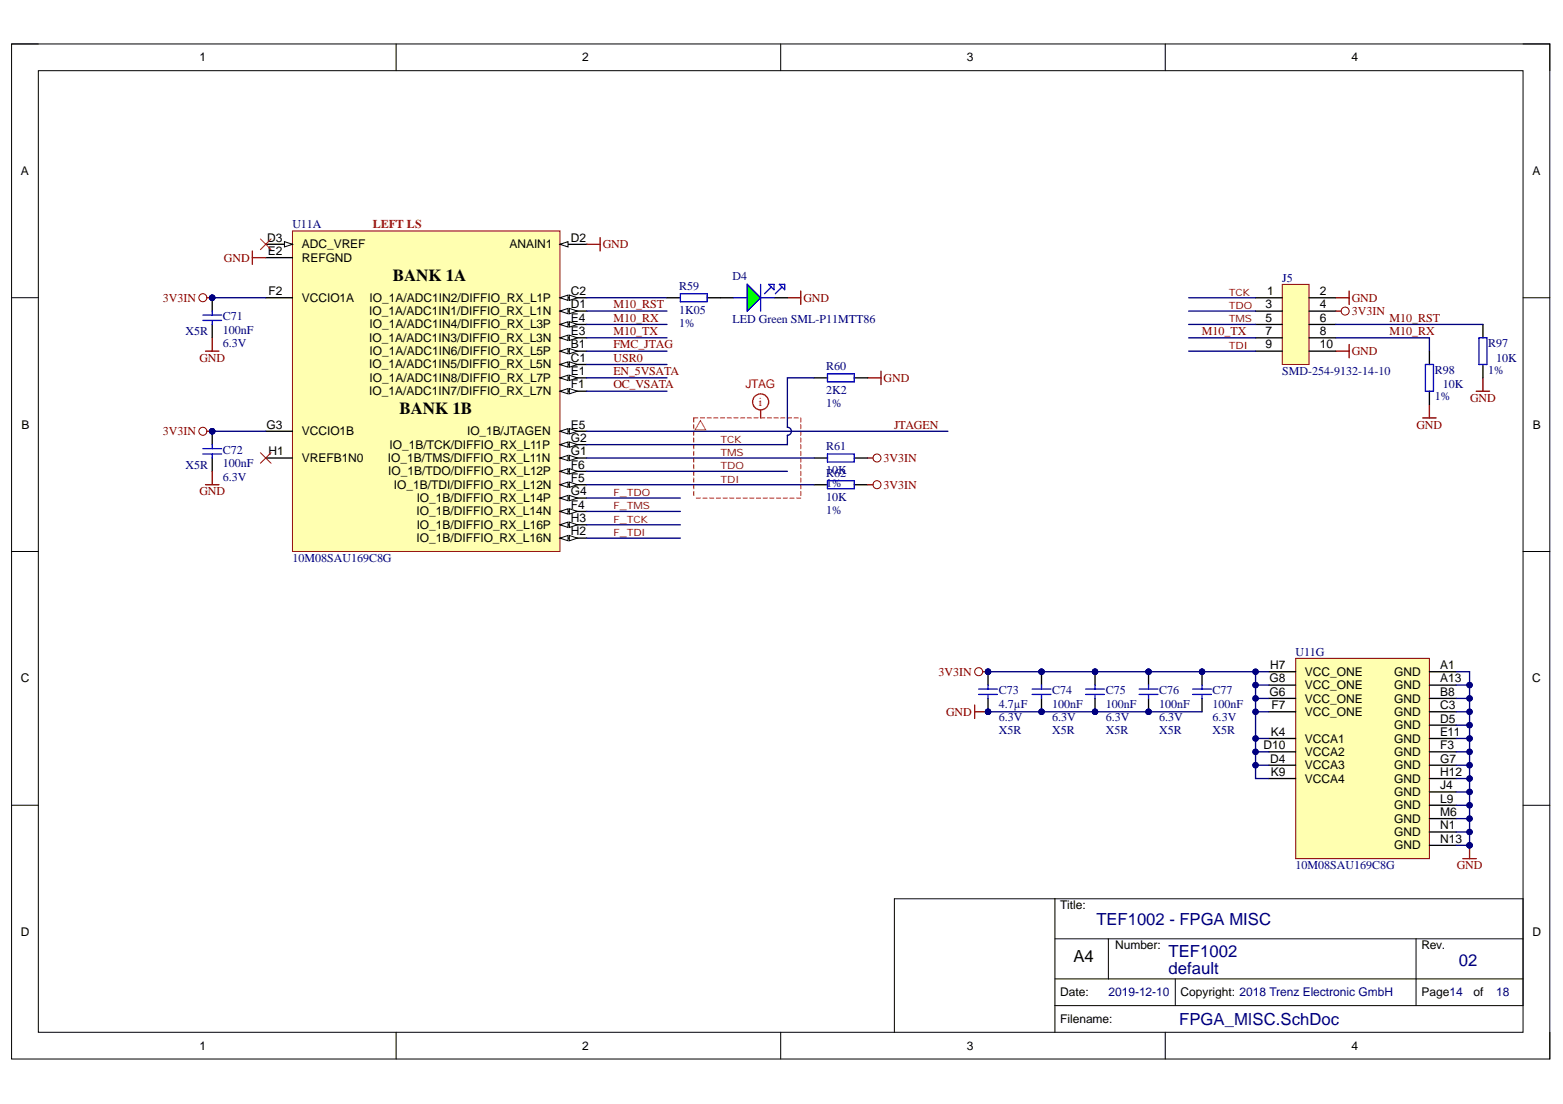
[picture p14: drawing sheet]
<svg xmlns="http://www.w3.org/2000/svg" width="297mm" height="210mm" viewBox="0 0 297 210" stroke-linecap="round" stroke-linejoin="round" font-family="sans-serif">
<defs><g id="words">
<g font-size="3.2">
<text x="74.7" y="53.4">BANK 1A</text>
<text x="75.9" y="78.7">BANK 1B</text>
<text x="204" y="182.9">A4</text>
</g>
<g font-size="3.2" fill="#000080">
<text x="208.4" y="175.8">TEF1002 - FPGA MISC</text>
<text x="222.1" y="185.2">default</text>
<text x="222.1" y="181.9">TEF1002</text>
<text x="277.2" y="183.6">02</text>
<text x="224.1" y="194.8">FPGA_MISC.SchDoc</text>
</g>
<g font-size="2.3">
<text x="37.9" y="11.7">1</text>
<text x="110.7" y="11.7">2</text>
<text x="183.8" y="11.7">3</text>
<text x="256.8" y="11.7">4</text>
<text x="4" y="33.3">A</text>
<text x="291.2" y="33.3">A</text>
<text x="50.8" y="45.9">D3</text>
<text x="57.4" y="47.2">ADC_VREF</text>
<text x="96.8" y="47.2">ANAIN1</text>
<text x="108.5" y="45.9">D2</text>
<text x="50.9" y="48.5">E2</text>
<text x="57.4" y="49.7">REFGND</text>
<text x="51" y="56.1">F2</text>
<text x="57.4" y="57.4">VCCIO1A</text>
<text x="70.2" y="59.9">IO_1A/ADC1IN1/DIFFIO_RX_L1N</text>
<text x="70.2" y="57.4">IO_1A/ADC1IN2/DIFFIO_RX_L1P</text>
<text x="108.5" y="58.7">D1</text>
<text x="108.5" y="56.1">C2</text>
<text x="240.5" y="58.7">3</text>
<text x="240.8" y="56.1">1</text>
<text x="250.8" y="56.1">2</text>
<text x="250.8" y="58.7">4</text>
<text x="70.2" y="65">IO_1A/ADC1IN3/DIFFIO_RX_L3N</text>
<text x="70.2" y="62.5">IO_1A/ADC1IN4/DIFFIO_RX_L3P</text>
<text x="108.5" y="63.7">E3</text>
<text x="108.5" y="61.2">E4</text>
<text x="240.5" y="61.2">5</text>
<text x="240.5" y="63.7">7</text>
<text x="250.8" y="61.2">6</text>
<text x="250.8" y="63.7">8</text>
<text x="70.2" y="70.1">IO_1A/ADC1IN5/DIFFIO_RX_L5N</text>
<text x="70.2" y="67.5">IO_1A/ADC1IN6/DIFFIO_RX_L5P</text>
<text x="108.5" y="68.8">C1</text>
<text x="108.5" y="66.3">B1</text>
<text x="108.5" y="71.3">E1</text>
<text x="240.5" y="66.3">9</text>
<text x="250.8" y="66.3">10</text>
<text x="70.2" y="75.1">IO_1A/ADC1IN7/DIFFIO_RX_L7N</text>
<text x="70.2" y="72.6">IO_1A/ADC1IN8/DIFFIO_RX_L7P</text>
<text x="108.5" y="73.9">F1</text>
<text x="4.1" y="81.5">B</text>
<text x="50.6" y="81.5">G3</text>
<text x="57.4" y="82.8">VCCIO1B</text>
<text x="88.8" y="82.8">IO_1B/JTAGEN</text>
<text x="108.5" y="81.5">E5</text>
<text x="291.3" y="81.5">B</text>
<text x="51.1" y="86.6">H1</text>
<text x="57.4" y="87.9">VREFB1N0</text>
<text x="73.7" y="87.9">IO_1B/TMS/DIFFIO_RX_L11N</text>
<text x="74" y="85.3">IO_1B/TCK/DIFFIO_RX_L11P</text>
<text x="108.5" y="86.6">G1</text>
<text x="108.5" y="84">G2</text>
<text x="108.5" y="89.1">F6</text>
<text x="73.8" y="90.4">IO_1B/TDO/DIFFIO_RX_L12P</text>
<text x="74.9" y="92.9">IO_1B/TDI/DIFFIO_RX_L12N</text>
<text x="79.2" y="95.5">IO_1B/DIFFIO_RX_L14P</text>
<text x="108.5" y="94.2">G4</text>
<text x="108.5" y="91.7">F5</text>
<text x="79.1" y="98">IO_1B/DIFFIO_RX_L14N</text>
<text x="79.2" y="100.5">IO_1B/DIFFIO_RX_L16P</text>
<text x="108.5" y="96.7">F4</text>
<text x="108.5" y="101.8">H2</text>
<text x="108.5" y="99.3">H3</text>
<text x="79.1" y="103.1">IO_1B/DIFFIO_RX_L16N</text>
<text x="4" y="129.7">C</text>
<text x="241.3" y="129.7">G8</text>
<text x="241.4" y="127.2">H7</text>
<text x="248" y="128.5">VCC_ONE</text>
<text x="248" y="131">VCC_ONE</text>
<text x="264.9" y="131">GND</text>
<text x="264.9" y="128.5">GND</text>
<text x="273.7" y="129.7">A13</text>
<text x="273.7" y="127.2">A1</text>
<text x="291.2" y="129.7">C</text>
<text x="241.3" y="132.3">G6</text>
<text x="241.7" y="134.8">F7</text>
<text x="248" y="133.6">VCC_ONE</text>
<text x="248" y="136.1">VCC_ONE</text>
<text x="264.9" y="136.1">GND</text>
<text x="264.9" y="133.6">GND</text>
<text x="273.7" y="137.4">D5</text>
<text x="273.7" y="134.8">C3</text>
<text x="273.7" y="132.3">B8</text>
<text x="240.1" y="142.4">D10</text>
<text x="241.5" y="139.9">K4</text>
<text x="248" y="141.2">VCCA1</text>
<text x="248" y="143.7">VCCA2</text>
<text x="264.9" y="143.7">GND</text>
<text x="264.9" y="141.2">GND</text>
<text x="264.9" y="138.6">GND</text>
<text x="273.7" y="142.4">F3</text>
<text x="273.7" y="139.9">E11</text>
<text x="241.4" y="145">D4</text>
<text x="241.5" y="147.5">K9</text>
<text x="248" y="146.2">VCCA3</text>
<text x="248" y="148.8">VCCA4</text>
<text x="264.9" y="148.8">GND</text>
<text x="264.9" y="146.2">GND</text>
<text x="273.7" y="147.5">H12</text>
<text x="273.7" y="145">G7</text>
<text x="264.9" y="153.9">GND</text>
<text x="264.9" y="151.3">GND</text>
<text x="273.7" y="155.1">M6</text>
<text x="273.7" y="152.6">L9</text>
<text x="273.7" y="150.1">J4</text>
<text x="264.9" y="161.5">GND</text>
<text x="264.9" y="158.9">GND</text>
<text x="264.9" y="156.4">GND</text>
<text x="273.7" y="160.2">N13</text>
<text x="273.7" y="157.7">N1</text>
<text x="201.5" y="172.9">Title:</text>
<text x="4" y="178">D</text>
<text x="291.2" y="178">D</text>
<text x="211.9" y="180.5">Number:</text>
<text x="270.1" y="180.5">Rev.</text>
<text x="201.5" y="189.4">Date:</text>
<text x="224.4" y="189.4">Copyright: 2018 Trenz Electronic GmbH</text>
<text x="270.1" y="189.4">Page14</text>
<text x="280" y="189.4">of</text>
<text x="201.5" y="194.5">Filename:</text>
<text x="37.9" y="199.6">1</text>
<text x="110.7" y="199.6">2</text>
<text x="183.8" y="199.6">3</text>
<text x="256.8" y="199.6">4</text>
</g>
<g font-size="2.3" fill="#000080">
<text x="55.6" y="43.4">U11A</text>
<text x="139.2" y="53.3">D4</text>
<text x="243.7" y="53.5">J5</text>
<text x="129.1" y="55.1">R59</text>
<text x="129.1" y="59.6">1K05</text>
<text x="35.2" y="63.7">X5R</text>
<text x="42.3" y="60.9">C71</text>
<text x="42.3" y="63.5">100nF</text>
<text x="129.1" y="62.2">1%</text>
<text x="139.2" y="61.4">LED Green SML-P11MTT86</text>
<text x="42.3" y="66">6.3V</text>
<text x="157" y="70.3">R60</text>
<text x="243.7" y="71.3">SMD-254-9132-14-10</text>
<text x="272.7" y="71.1">R98</text>
<text x="282.8" y="71.1">1%</text>
<text x="282.8" y="66">R97</text>
<text x="284.3" y="68.8">10K</text>
<text x="157" y="77.4">1%</text>
<text x="157" y="74.9">2K2</text>
<text x="272.7" y="76.1">1%</text>
<text x="274.2" y="73.9">10K</text>
<text x="35.2" y="89.1">X5R</text>
<text x="42.3" y="86.3">C72</text>
<text x="42.3" y="88.9">100nF</text>
<text x="157" y="85.5">R61</text>
<text x="42.3" y="91.4">6.3V</text>
<text x="157" y="92.7">1%</text>
<text x="157" y="90.1">10K</text>
<text x="157" y="90.6">R62</text>
<text x="157" y="95.2">10K</text>
<text x="157" y="97.7">1%</text>
<text x="55.6" y="106.9">10M08SAU169C8G</text>
<text x="246.2" y="124.7">U11G</text>
<text x="189.8" y="137.1">6.3V</text>
<text x="189.8" y="132">C73</text>
<text x="189.8" y="134.5">4.7µF</text>
<text x="200" y="137.1">6.3V</text>
<text x="200" y="132">C74</text>
<text x="200" y="134.5">100nF</text>
<text x="210.1" y="137.1">6.3V</text>
<text x="210.1" y="132">C75</text>
<text x="210.1" y="134.5">100nF</text>
<text x="220.3" y="137.1">6.3V</text>
<text x="220.3" y="132">C76</text>
<text x="220.3" y="134.5">100nF</text>
<text x="230.4" y="137.1">6.3V</text>
<text x="230.4" y="132">C77</text>
<text x="230.4" y="134.5">100nF</text>
<text x="189.8" y="139.6">X5R</text>
<text x="200" y="139.6">X5R</text>
<text x="210.1" y="139.6">X5R</text>
<text x="220.3" y="139.6">X5R</text>
<text x="230.4" y="139.6">X5R</text>
<text x="246.2" y="165.3">10M08SAU169C8G</text>
<text x="210.7" y="189.4">2019-12-10</text>
<text x="284.3" y="189.4">18</text>
</g>
<g font-size="2.3" fill="#f00">
<text x="70.9" y="43.4">LEFT LS</text>
<text x="141.7" y="73.9">JTAG</text>
<text x="144.2" y="77.2">i</text>
</g>
<g font-size="2.3" fill="#800000">
<text x="114.5" y="47.2">GND</text>
<text x="42.6" y="49.7">GND</text>
<text x="30.9" y="57.3">3V3IN</text>
<text x="116.6" y="58.6">M10_RST</text>
<text x="152.7" y="57.3">GND</text>
<text x="256.9" y="59.9">3V3IN</text>
<text x="256.9" y="57.3">GND</text>
<text x="116.6" y="61.2">M10_RX</text>
<text x="116.6" y="63.7">M10_TX</text>
<text x="228.4" y="63.7">M10_TX</text>
<text x="264" y="63.7">M10_RX</text>
<text x="264" y="61.2">M10_RST</text>
<text x="37.9" y="68.8">GND</text>
<text x="116.6" y="71.3">EN_5VSATA</text>
<text x="116.6" y="68.8">USR0</text>
<text x="116.6" y="66.3">FMC_JTAG</text>
<text x="256.9" y="67.5">GND</text>
<text x="116.6" y="73.9">OC_VSATA</text>
<text x="167.9" y="72.6">GND</text>
<text x="279.4" y="76.4">GND</text>
<text x="30.9" y="82.7">3V3IN</text>
<text x="170" y="81.5">JTAGEN</text>
<text x="269.2" y="81.5">GND</text>
<text x="167.9" y="87.8">3V3IN</text>
<text x="37.9" y="94.2">GND</text>
<text x="167.9" y="92.9">3V3IN</text>
<text x="178.4" y="128.5">3V3IN</text>
<text x="179.8" y="136.1">GND</text>
<text x="276.9" y="165.3">GND</text>
</g>
<g font-size="1.9" fill="#800000">
<text x="233.5" y="56.2">TCK</text>
<text x="233.5" y="58.7">TDO</text>
<text x="233.5" y="61.3">TMS</text>
<text x="233.5" y="66.3">TDI</text>
<text x="136.9" y="86.7">TMS</text>
<text x="136.9" y="89.2">TDO</text>
<text x="136.9" y="84.1">TCK</text>
<text x="116.6" y="94.3">F_TDO</text>
<text x="136.9" y="91.7">TDI</text>
<text x="116.6" y="99.3">F_TCK</text>
<text x="116.6" y="96.8">F_TMS</text>
<text x="116.6" y="101.9">F_TDI</text>
</g>
</g></defs>
<path d="M2.2 8.4h292.3v193h-292.3z" fill="none" stroke="#000" stroke-width=".19"/>
<path d="M7.3 13.4h282.1v182.9h-282.1z" fill-rule="evenodd" fill="#fff"/>
<g fill="none" stroke="#000" stroke-width=".19">
<path d="M2.2 8.4h5.1M7.3 13.4h282.1v182.9h-282.1zM75.3 8.4v5M148.4 8.4v5M221.4 8.4v5M289.4 8.4h5.1v5M2.2 56.6h5.1M289.4 56.6h5.1M2.2 104.9h5.1M289.4 104.9h5.1M2.2 153.1h5.1M289.4 153.1h5.1"/>
<path d="M200.5 170.9v25.4M200.5 178.5h88.9M210.6 178.5v7.6M269.1 178.5v12.7M75.3 196.3v5.1M148.4 196.3v5.1M200.5 191.2h88.9v-20.3h-119.4v25.4M200.5 186.1h88.9M221.4 196.3v5.1M223.4 186.1v5.1M294.5 196.3v5.1"/>
</g>
<path d="M55.6 43.9h50.8v61h-50.8z" fill-rule="evenodd" fill="#ffffb0"/>
<path d="M55.6 43.9h50.8v61h-50.8z" fill="none" stroke="#800000" stroke-width=".19"/>
<path d="M106.4 59.1h5.1" fill="none" stroke="#000" stroke-width=".25"/>
<path d="M106.4 59.1l1.5-.5v1.1z" fill="#f8fcff"/>
<path d="M106.4 59.1l1.5-.5v1.1z" fill="none" stroke="#000" stroke-width=".19"/>
<path d="M108.2 58.6l1.5 .5-1.5 .6z" fill="#f8fcff"/>
<path d="M108.2 58.6l1.5 .5-1.5 .6z" fill="none" stroke="#000" stroke-width=".19"/>
<path d="M106.4 56.6h5.1" fill="none" stroke="#000" stroke-width=".25"/>
<path d="M106.4 56.6l1.5-.5v1z" fill="#f8fcff"/>
<path d="M106.4 56.6l1.5-.5v1z" fill="none" stroke="#000" stroke-width=".19"/>
<path d="M108.2 56.1l1.5 .5-1.5 .5z" fill="#f8fcff"/>
<path d="M108.2 56.1l1.5 .5-1.5 .5z" fill="none" stroke="#000" stroke-width=".19"/>
<path d="M106.4 64.2h5.1" fill="none" stroke="#000" stroke-width=".25"/>
<path d="M106.4 64.2l1.5-.5v1z" fill="#f8fcff"/>
<path d="M106.4 64.2l1.5-.5v1z" fill="none" stroke="#000" stroke-width=".19"/>
<path d="M108.2 63.7l1.5 .5-1.5 .5z" fill="#f8fcff"/>
<path d="M108.2 63.7l1.5 .5-1.5 .5z" fill="none" stroke="#000" stroke-width=".19"/>
<path d="M106.4 61.7h5.1" fill="none" stroke="#000" stroke-width=".25"/>
<path d="M106.4 61.7l1.5-.5v1z" fill="#f8fcff"/>
<path d="M106.4 61.7l1.5-.5v1z" fill="none" stroke="#000" stroke-width=".19"/>
<path d="M108.2 61.2l1.5 .5-1.5 .5z" fill="#f8fcff"/>
<path d="M108.2 61.2l1.5 .5-1.5 .5z" fill="none" stroke="#000" stroke-width=".19"/>
<path d="M106.4 69.3h5.1" fill="none" stroke="#000" stroke-width=".25"/>
<path d="M106.4 69.3l1.5-.5v1z" fill="#f8fcff"/>
<path d="M106.4 69.3l1.5-.5v1z" fill="none" stroke="#000" stroke-width=".19"/>
<path d="M108.2 68.8l1.5 .5-1.5 .5z" fill="#f8fcff"/>
<path d="M108.2 68.8l1.5 .5-1.5 .5z" fill="none" stroke="#000" stroke-width=".19"/>
<path d="M106.4 66.8h5.1" fill="none" stroke="#000" stroke-width=".25"/>
<path d="M106.4 66.8l1.5-.5v1z" fill="#f8fcff"/>
<path d="M106.4 66.8l1.5-.5v1z" fill="none" stroke="#000" stroke-width=".19"/>
<path d="M108.2 66.3l1.5 .5-1.5 .5z" fill="#f8fcff"/>
<path d="M108.2 66.3l1.5 .5-1.5 .5z" fill="none" stroke="#000" stroke-width=".19"/>
<path d="M106.4 74.4h5.1" fill="none" stroke="#000" stroke-width=".25"/>
<path d="M106.4 74.4l1.5-.5v1z" fill="#f8fcff"/>
<path d="M106.4 74.4l1.5-.5v1z" fill="none" stroke="#000" stroke-width=".19"/>
<path d="M108.2 73.9l1.5 .5-1.5 .5z" fill="#f8fcff"/>
<path d="M108.2 73.9l1.5 .5-1.5 .5z" fill="none" stroke="#000" stroke-width=".19"/>
<path d="M106.4 71.8h5.1" fill="none" stroke="#000" stroke-width=".25"/>
<path d="M106.4 71.8l1.5-.5v1z" fill="#f8fcff"/>
<path d="M106.4 71.8l1.5-.5v1z" fill="none" stroke="#000" stroke-width=".19"/>
<path d="M108.2 71.3l1.5 .5-1.5 .5z" fill="#f8fcff"/>
<path d="M108.2 71.3l1.5 .5-1.5 .5z" fill="none" stroke="#000" stroke-width=".19"/>
<path d="M106.4 97.2h5.1" fill="none" stroke="#000" stroke-width=".25"/>
<path d="M106.4 97.2l1.5-.5v1z" fill="#f8fcff"/>
<path d="M106.4 97.2l1.5-.5v1z" fill="none" stroke="#000" stroke-width=".19"/>
<path d="M108.2 96.7l1.5 .5-1.5 .5z" fill="#f8fcff"/>
<path d="M108.2 96.7l1.5 .5-1.5 .5z" fill="none" stroke="#000" stroke-width=".19"/>
<path d="M106.4 94.7h5.1" fill="none" stroke="#000" stroke-width=".25"/>
<path d="M106.4 94.7l1.5-.5v1z" fill="#f8fcff"/>
<path d="M106.4 94.7l1.5-.5v1z" fill="none" stroke="#000" stroke-width=".19"/>
<path d="M108.2 94.2l1.5 .5-1.5 .5z" fill="#f8fcff"/>
<path d="M108.2 94.2l1.5 .5-1.5 .5z" fill="none" stroke="#000" stroke-width=".19"/>
<path d="M106.4 102.3h5.1" fill="none" stroke="#000" stroke-width=".25"/>
<path d="M106.4 102.3l1.5-.5v1z" fill="#f8fcff"/>
<path d="M106.4 102.3l1.5-.5v1z" fill="none" stroke="#000" stroke-width=".19"/>
<path d="M108.2 101.8l1.5 .5-1.5 .5z" fill="#f8fcff"/>
<path d="M108.2 101.8l1.5 .5-1.5 .5z" fill="none" stroke="#000" stroke-width=".19"/>
<path d="M106.4 99.8h5.1" fill="none" stroke="#000" stroke-width=".25"/>
<path d="M106.4 99.8l1.5-.5v1z" fill="#f8fcff"/>
<path d="M106.4 99.8l1.5-.5v1z" fill="none" stroke="#000" stroke-width=".19"/>
<path d="M108.2 99.3l1.5 .5-1.5 .5z" fill="#f8fcff"/>
<path d="M108.2 99.3l1.5 .5-1.5 .5z" fill="none" stroke="#000" stroke-width=".19"/>
<path d="M50.5 46.4h5.1" fill="none" stroke="#000" stroke-width=".25"/>
<path d="M54.1 45.9l1.5 .5-1.5 .6z" fill="#f8fcff"/>
<path d="M54.1 45.9l1.5 .5-1.5 .6z" fill="none" stroke="#000" stroke-width=".19"/>
<path d="M106.4 82h5.1" fill="none" stroke="#000" stroke-width=".25"/>
<path d="M106.4 82l1.5-.5v1z" fill="#f8fcff"/>
<path d="M106.4 82l1.5-.5v1z" fill="none" stroke="#000" stroke-width=".19"/>
<path d="M108.2 81.5l1.5 .5-1.5 .5z" fill="#f8fcff"/>
<path d="M108.2 81.5l1.5 .5-1.5 .5z" fill="none" stroke="#000" stroke-width=".19"/>
<path d="M106.4 87.1h5.1" fill="none" stroke="#000" stroke-width=".25"/>
<path d="M106.4 87.1l1.5-.5v1z" fill="#f8fcff"/>
<path d="M106.4 87.1l1.5-.5v1z" fill="none" stroke="#000" stroke-width=".19"/>
<path d="M108.2 86.6l1.5 .5-1.5 .5z" fill="#f8fcff"/>
<path d="M108.2 86.6l1.5 .5-1.5 .5z" fill="none" stroke="#000" stroke-width=".19"/>
<path d="M106.4 84.5h5.1" fill="none" stroke="#000" stroke-width=".25"/>
<path d="M106.4 84.5l1.5-.5v1z" fill="#f8fcff"/>
<path d="M106.4 84.5l1.5-.5v1z" fill="none" stroke="#000" stroke-width=".19"/>
<path d="M108.2 84l1.5 .5-1.5 .5z" fill="#f8fcff"/>
<path d="M108.2 84l1.5 .5-1.5 .5z" fill="none" stroke="#000" stroke-width=".19"/>
<path d="M106.4 92.2h5.1" fill="none" stroke="#000" stroke-width=".25"/>
<path d="M106.4 92.2l1.5-.6v1.1z" fill="#f8fcff"/>
<path d="M106.4 92.2l1.5-.6v1.1z" fill="none" stroke="#000" stroke-width=".19"/>
<path d="M108.2 91.6l1.5 .6-1.5 .5z" fill="#f8fcff"/>
<path d="M108.2 91.6l1.5 .6-1.5 .5z" fill="none" stroke="#000" stroke-width=".19"/>
<path d="M106.4 89.6h5.1" fill="none" stroke="#000" stroke-width=".25"/>
<path d="M106.4 89.6l1.5-.5v1z" fill="#f8fcff"/>
<path d="M106.4 89.6l1.5-.5v1z" fill="none" stroke="#000" stroke-width=".19"/>
<path d="M108.2 89.1l1.5 .5-1.5 .5z" fill="#f8fcff"/>
<path d="M108.2 89.1l1.5 .5-1.5 .5z" fill="none" stroke="#000" stroke-width=".19"/>
<path d="M106.4 46.5h5.1" fill="none" stroke="#000" stroke-width=".25"/>
<path d="M106.4 46.5l1.5-.6v1.1z" fill="#f8fcff"/>
<path d="M106.4 46.5l1.5-.6v1.1z" fill="none" stroke="#000" stroke-width=".19"/>
<path d="M50.5 49h5.1M50.5 56.6h5.1M50.5 82h5.1M50.5 87.1h5.1" fill="none" stroke="#000" stroke-width=".25"/>
<path d="M246.2 125.2h25.4v38.1h-25.4z" fill-rule="evenodd" fill="#ffffb0"/>
<path d="M246.2 125.2h25.4v38.1h-25.4z" fill="none" stroke="#800000" stroke-width=".19"/>
<g fill="none" stroke="#000" stroke-width=".25">
<path d="M241.2 135.3h5M241.2 132.8h5M241.2 130.3h5M241.2 127.7h5M271.6 137.9h5.1M271.6 135.3h5.1M271.6 132.8h5.1M271.6 130.3h5.1M271.6 127.7h5.1M241.2 148h5M241.2 145.5h5M241.2 142.9h5"/>
<path d="M241.2 140.4h5M271.6 158.2h5.1M271.6 155.6h5.1M271.6 153.1h5.1M271.6 150.6h5.1M271.6 148h5.1M271.6 145.5h5.1M271.6 142.9h5.1M271.6 140.4h5.1M271.6 160.7h5.1"/>
</g>
<path d="M278 163.3h2.6M279.3 160.7v2.6" fill="none" stroke="#800000" stroke-width=".25"/>
<circle cx="279.3" cy="160.7" r=".51" fill="#000080"/>
<circle cx="279.3" cy="160.7" r=".51" fill="none" stroke="#000080" stroke-width=".19"/>
<circle cx="187.8" cy="127.7" r=".51" fill="#000080"/>
<circle cx="187.8" cy="127.7" r=".51" fill="none" stroke="#000080" stroke-width=".19"/>
<circle cx="187.8" cy="135.3" r=".51" fill="#000080"/>
<circle cx="187.8" cy="135.3" r=".51" fill="none" stroke="#000080" stroke-width=".19"/>
<path d="M187.8 127.7v2.6" fill="none" stroke="#000" stroke-width=".25"/>
<circle cx="187.8" cy="127.7" r=".51" fill="#000080"/>
<circle cx="187.8" cy="127.7" r=".51" fill="none" stroke="#000080" stroke-width=".19"/>
<path d="M187.8 132.8v2.5" fill="none" stroke="#000" stroke-width=".25"/>
<circle cx="187.8" cy="135.3" r=".51" fill="#000080"/>
<circle cx="187.8" cy="135.3" r=".51" fill="none" stroke="#000080" stroke-width=".19"/>
<path d="M186 132h3.5M186 131h3.5M187.8 130.3v.7M187.8 132v.8" fill="none" stroke="#00f" stroke-width=".25"/>
<circle cx="197.9" cy="127.7" r=".51" fill="#000080"/>
<circle cx="197.9" cy="127.7" r=".51" fill="none" stroke="#000080" stroke-width=".19"/>
<circle cx="197.9" cy="135.3" r=".51" fill="#000080"/>
<circle cx="197.9" cy="135.3" r=".51" fill="none" stroke="#000080" stroke-width=".19"/>
<path d="M197.9 127.7v2.6" fill="none" stroke="#000" stroke-width=".25"/>
<circle cx="197.9" cy="127.7" r=".51" fill="#000080"/>
<circle cx="197.9" cy="127.7" r=".51" fill="none" stroke="#000080" stroke-width=".19"/>
<path d="M197.9 132.8v2.5" fill="none" stroke="#000" stroke-width=".25"/>
<circle cx="197.9" cy="135.3" r=".51" fill="#000080"/>
<circle cx="197.9" cy="135.3" r=".51" fill="none" stroke="#000080" stroke-width=".19"/>
<path d="M196.2 132h3.5M196.2 131h3.5M197.9 130.3v.7M197.9 132v.8" fill="none" stroke="#00f" stroke-width=".25"/>
<circle cx="208.1" cy="127.7" r=".51" fill="#000080"/>
<circle cx="208.1" cy="127.7" r=".51" fill="none" stroke="#000080" stroke-width=".19"/>
<circle cx="208.1" cy="135.3" r=".51" fill="#000080"/>
<circle cx="208.1" cy="135.3" r=".51" fill="none" stroke="#000080" stroke-width=".19"/>
<path d="M208.1 127.7v2.6" fill="none" stroke="#000" stroke-width=".25"/>
<circle cx="208.1" cy="127.7" r=".51" fill="#000080"/>
<circle cx="208.1" cy="127.7" r=".51" fill="none" stroke="#000080" stroke-width=".19"/>
<path d="M208.1 132.8v2.5" fill="none" stroke="#000" stroke-width=".25"/>
<circle cx="208.1" cy="135.3" r=".51" fill="#000080"/>
<circle cx="208.1" cy="135.3" r=".51" fill="none" stroke="#000080" stroke-width=".19"/>
<path d="M206.3 132h3.6M206.3 131h3.6M208.1 130.3v.7M208.1 132v.8" fill="none" stroke="#00f" stroke-width=".25"/>
<circle cx="218.3" cy="127.7" r=".51" fill="#000080"/>
<circle cx="218.3" cy="127.7" r=".51" fill="none" stroke="#000080" stroke-width=".19"/>
<circle cx="218.3" cy="135.3" r=".51" fill="#000080"/>
<circle cx="218.3" cy="135.3" r=".51" fill="none" stroke="#000080" stroke-width=".19"/>
<path d="M218.3 127.7v2.6" fill="none" stroke="#000" stroke-width=".25"/>
<circle cx="218.3" cy="127.7" r=".51" fill="#000080"/>
<circle cx="218.3" cy="127.7" r=".51" fill="none" stroke="#000080" stroke-width=".19"/>
<path d="M218.3 132.8v2.5" fill="none" stroke="#000" stroke-width=".25"/>
<circle cx="218.3" cy="135.3" r=".51" fill="#000080"/>
<circle cx="218.3" cy="135.3" r=".51" fill="none" stroke="#000080" stroke-width=".19"/>
<path d="M216.5 132h3.6M216.5 131h3.6M218.3 130.3v.7M218.3 132v.8" fill="none" stroke="#00f" stroke-width=".25"/>
<path d="M185.2 134.1v2.5M185.2 135.3h2.6" fill="none" stroke="#800000" stroke-width=".25"/>
<circle cx="187.8" cy="135.3" r=".51" fill="#000080"/>
<circle cx="187.8" cy="135.3" r=".51" fill="none" stroke="#000080" stroke-width=".19"/>
<circle cx="40.3" cy="82" r=".51" fill="#000080"/>
<circle cx="40.3" cy="82" r=".51" fill="none" stroke="#000080" stroke-width=".19"/>
<path d="M40.3 82v2.5" fill="none" stroke="#000" stroke-width=".25"/>
<circle cx="40.3" cy="82" r=".51" fill="#000080"/>
<circle cx="40.3" cy="82" r=".51" fill="none" stroke="#000080" stroke-width=".19"/>
<path d="M40.3 87.1v2.5" fill="none" stroke="#000" stroke-width=".25"/>
<path d="M38.6 86.3h3.5M38.6 85.3h3.5M40.3 84.5v.8M40.3 86.3v.8" fill="none" stroke="#00f" stroke-width=".25"/>
<path d="M48 47.7v2.6M48 49h2.5M39.1 92.2h2.5M39.3 82h1M40.3 89.6v2.6" fill="none" stroke="#800000" stroke-width=".25"/>
<g fill="none" stroke="#f00" stroke-width=".19">
<path d="M132.6 79.5h-.8v.8M133.1 79.5h.8M134.4 79.5h.8M135.7 79.5h.7M136.9 79.5h.8M138.2 79.5h.8M139.5 79.5h.8M140.7 79.5h.8M142 79.5h.8M143.3 79.5h.8M144.6 79.5h.7M145.8 79.5h.8"/>
<path d="M147.1 79.5h.8M148.4 79.5h.8M149.6 79.5h.8M150.9 79.5h.8M152.2 79.5v.8M49.5 86.1l2 2M51.5 86.1l-2 2M131.8 80.7v.8M131.8 82v.8M131.8 83.3v.8M131.8 84.5v.8M131.8 85.8v.8"/>
<path d="M131.8 87.1v.8M131.8 88.3v.8M131.8 89.6v.8M131.8 90.9v.8M131.8 92.2v.7M131.8 93.4v.8M132.3 94.7h.8M133.6 94.7h.8M134.9 94.7h.8M136.1 94.7h.8M137.4 94.7h.8M138.7 94.7h.8"/>
<path d="M139.9 94.7h.8M141.2 94.7h.8M142.5 94.7h.8M143.8 94.7h.8M145 94.7h.8M146.3 94.7h.8M147.6 94.7h.8M148.8 94.7h.8M150.1 94.7h.8M151.4 94.7h.8M152.2 80.7v.8M152.2 82v.8"/>
<path d="M152.2 83.3v.8M152.2 84.5v.8M152.2 85.8v.8M152.2 87.1v.8M152.2 88.3v.8M152.2 89.6v.8M152.2 90.9v.8M152.2 92.2v.7M152.2 93.4v.8"/>
</g>
<g fill="none" stroke="#f00" stroke-width=".25">
<path d="M144.6 77.9v1.6"/>
<circle cx="144.6" cy="76.4" r="1.53"/>
</g>
<path d="M133.1 80l1 1.7h-2z" fill="none" stroke="#f33" stroke-width=".19"/>
<circle cx="38.6" cy="82" r=".76" fill="none" stroke="#800000" stroke-width=".19"/>
<circle cx="40.3" cy="82" r=".51" fill="#000080"/>
<circle cx="40.3" cy="82" r=".51" fill="none" stroke="#000080" stroke-width=".19"/>
<circle cx="38.6" cy="56.6" r=".76" fill="none" stroke="#800000" stroke-width=".19"/>
<path d="M39.3 56.6h1" fill="none" stroke="#800000" stroke-width=".25"/>
<circle cx="40.3" cy="56.6" r=".51" fill="#000080"/>
<circle cx="40.3" cy="56.6" r=".51" fill="none" stroke="#000080" stroke-width=".19"/>
<circle cx="186" cy="127.7" r=".76" fill="none" stroke="#800000" stroke-width=".19"/>
<path d="M186.8 127.7h1" fill="none" stroke="#800000" stroke-width=".25"/>
<circle cx="187.8" cy="127.7" r=".51" fill="#000080"/>
<circle cx="187.8" cy="127.7" r=".51" fill="none" stroke="#000080" stroke-width=".19"/>
<path d="M49.5 45.4l2 2.1M51.5 45.4l-2 2.1" fill="none" stroke="#f00" stroke-width=".19"/>
<circle cx="40.3" cy="56.6" r=".51" fill="#000080"/>
<circle cx="40.3" cy="56.6" r=".51" fill="none" stroke="#000080" stroke-width=".19"/>
<path d="M40.3 56.6v2.5" fill="none" stroke="#000" stroke-width=".25"/>
<circle cx="40.3" cy="56.6" r=".51" fill="#000080"/>
<circle cx="40.3" cy="56.6" r=".51" fill="none" stroke="#000080" stroke-width=".19"/>
<path d="M40.3 61.7v2.5M154.7 71.8h2.6M162.3 71.8h2.6M154.7 87.1h2.6M154.7 92.2h2.6M162.3 87.1h2.6M162.3 92.2h2.6" fill="none" stroke="#000" stroke-width=".25"/>
<path d="M38.6 59.9h3.5M40.3 59.1v.8M38.6 60.9h3.5M40.3 60.9v.8M157.3 71.1h5v1.5h-5zM157.3 86.3h5v1.5h-5zM157.3 91.4h5v1.5h-5z" fill="none" stroke="#00f" stroke-width=".25"/>
<path d="M149.6 56.6h2.6M152.2 55.3v2.6M39.1 66.8h2.5M40.3 64.2v2.6M164.9 71.8h2.5M167.4 70.6v2.5" fill="none" stroke="#800000" stroke-width=".25"/>
<path d="M111.5 56.6h15.3M111.5 59.1h15.3M111.5 61.7h15.3M111.5 69.3h15.3M111.5 71.8h15.3M40.3 82h10.2M111.5 89.6h38.1" fill="none" stroke="#000080" stroke-width=".25"/>
<circle cx="40.3" cy="82" r=".51" fill="#000080"/>
<circle cx="40.3" cy="82" r=".51" fill="none" stroke="#000080" stroke-width=".19"/>
<path d="M40.3 56.6h10.2" fill="none" stroke="#000080" stroke-width=".25"/>
<circle cx="40.3" cy="56.6" r=".51" fill="#000080"/>
<circle cx="40.3" cy="56.6" r=".51" fill="none" stroke="#000080" stroke-width=".19"/>
<path d="M111.5 87.1h43.2M111.5 92.2h43.2M111.5 82h68.6M238.6 140.4h2.6" fill="none" stroke="#000080" stroke-width=".25"/>
<circle cx="238.6" cy="140.4" r=".51" fill="#000080"/>
<circle cx="238.6" cy="140.4" r=".51" fill="none" stroke="#000080" stroke-width=".19"/>
<path d="M238.6 142.9h2.6" fill="none" stroke="#000080" stroke-width=".25"/>
<circle cx="238.6" cy="142.9" r=".51" fill="#000080"/>
<circle cx="238.6" cy="142.9" r=".51" fill="none" stroke="#000080" stroke-width=".19"/>
<path d="M238.6 145.5h2.6" fill="none" stroke="#000080" stroke-width=".25"/>
<circle cx="238.6" cy="145.5" r=".51" fill="#000080"/>
<circle cx="238.6" cy="145.5" r=".51" fill="none" stroke="#000080" stroke-width=".19"/>
<path d="M238.6 127.7v20.3h2.6" fill="none" stroke="#000080" stroke-width=".25"/>
<circle cx="238.6" cy="127.7" r=".51" fill="#000080"/>
<circle cx="238.6" cy="127.7" r=".51" fill="none" stroke="#000080" stroke-width=".19"/>
<circle cx="238.6" cy="130.3" r=".51" fill="#000080"/>
<circle cx="238.6" cy="130.3" r=".51" fill="none" stroke="#000080" stroke-width=".19"/>
<circle cx="238.6" cy="132.8" r=".51" fill="#000080"/>
<circle cx="238.6" cy="132.8" r=".51" fill="none" stroke="#000080" stroke-width=".19"/>
<circle cx="238.6" cy="135.3" r=".51" fill="#000080"/>
<circle cx="238.6" cy="135.3" r=".51" fill="none" stroke="#000080" stroke-width=".19"/>
<circle cx="238.6" cy="140.4" r=".51" fill="#000080"/>
<circle cx="238.6" cy="140.4" r=".51" fill="none" stroke="#000080" stroke-width=".19"/>
<circle cx="238.6" cy="142.9" r=".51" fill="#000080"/>
<circle cx="238.6" cy="142.9" r=".51" fill="none" stroke="#000080" stroke-width=".19"/>
<circle cx="238.6" cy="145.5" r=".51" fill="#000080"/>
<circle cx="238.6" cy="145.5" r=".51" fill="none" stroke="#000080" stroke-width=".19"/>
<path d="M276.7 160.7h2.6" fill="none" stroke="#000080" stroke-width=".25"/>
<circle cx="279.3" cy="160.7" r=".51" fill="#000080"/>
<circle cx="279.3" cy="160.7" r=".51" fill="none" stroke="#000080" stroke-width=".19"/>
<path d="M276.7 158.2h2.6" fill="none" stroke="#000080" stroke-width=".25"/>
<circle cx="279.3" cy="158.2" r=".51" fill="#000080"/>
<circle cx="279.3" cy="158.2" r=".51" fill="none" stroke="#000080" stroke-width=".19"/>
<path d="M276.7 155.6h2.6" fill="none" stroke="#000080" stroke-width=".25"/>
<circle cx="279.3" cy="155.6" r=".51" fill="#000080"/>
<circle cx="279.3" cy="155.6" r=".51" fill="none" stroke="#000080" stroke-width=".19"/>
<path d="M276.7 153.1h2.6" fill="none" stroke="#000080" stroke-width=".25"/>
<circle cx="279.3" cy="153.1" r=".51" fill="#000080"/>
<circle cx="279.3" cy="153.1" r=".51" fill="none" stroke="#000080" stroke-width=".19"/>
<path d="M276.7 150.6h2.6" fill="none" stroke="#000080" stroke-width=".25"/>
<circle cx="279.3" cy="150.6" r=".51" fill="#000080"/>
<circle cx="279.3" cy="150.6" r=".51" fill="none" stroke="#000080" stroke-width=".19"/>
<path d="M276.7 148h2.6" fill="none" stroke="#000080" stroke-width=".25"/>
<circle cx="279.3" cy="148" r=".51" fill="#000080"/>
<circle cx="279.3" cy="148" r=".51" fill="none" stroke="#000080" stroke-width=".19"/>
<path d="M276.7 145.5h2.6" fill="none" stroke="#000080" stroke-width=".25"/>
<circle cx="279.3" cy="145.5" r=".51" fill="#000080"/>
<circle cx="279.3" cy="145.5" r=".51" fill="none" stroke="#000080" stroke-width=".19"/>
<path d="M276.7 142.9h2.6" fill="none" stroke="#000080" stroke-width=".25"/>
<circle cx="279.3" cy="142.9" r=".51" fill="#000080"/>
<circle cx="279.3" cy="142.9" r=".51" fill="none" stroke="#000080" stroke-width=".19"/>
<path d="M276.7 140.4h2.6" fill="none" stroke="#000080" stroke-width=".25"/>
<circle cx="279.3" cy="140.4" r=".51" fill="#000080"/>
<circle cx="279.3" cy="140.4" r=".51" fill="none" stroke="#000080" stroke-width=".19"/>
<path d="M276.7 137.9h2.6" fill="none" stroke="#000080" stroke-width=".25"/>
<circle cx="279.3" cy="137.9" r=".51" fill="#000080"/>
<circle cx="279.3" cy="137.9" r=".51" fill="none" stroke="#000080" stroke-width=".19"/>
<path d="M276.7 135.3h2.6" fill="none" stroke="#000080" stroke-width=".25"/>
<circle cx="279.3" cy="135.3" r=".51" fill="#000080"/>
<circle cx="279.3" cy="135.3" r=".51" fill="none" stroke="#000080" stroke-width=".19"/>
<path d="M276.7 132.8h2.6" fill="none" stroke="#000080" stroke-width=".25"/>
<circle cx="279.3" cy="132.8" r=".51" fill="#000080"/>
<circle cx="279.3" cy="132.8" r=".51" fill="none" stroke="#000080" stroke-width=".19"/>
<path d="M276.7 130.3h2.6" fill="none" stroke="#000080" stroke-width=".25"/>
<circle cx="279.3" cy="130.3" r=".51" fill="#000080"/>
<circle cx="279.3" cy="130.3" r=".51" fill="none" stroke="#000080" stroke-width=".19"/>
<path d="M276.7 127.7h2.6v33" fill="none" stroke="#000080" stroke-width=".25"/>
<circle cx="279.3" cy="160.7" r=".51" fill="#000080"/>
<circle cx="279.3" cy="160.7" r=".51" fill="none" stroke="#000080" stroke-width=".19"/>
<circle cx="279.3" cy="158.2" r=".51" fill="#000080"/>
<circle cx="279.3" cy="158.2" r=".51" fill="none" stroke="#000080" stroke-width=".19"/>
<circle cx="279.3" cy="155.6" r=".51" fill="#000080"/>
<circle cx="279.3" cy="155.6" r=".51" fill="none" stroke="#000080" stroke-width=".19"/>
<circle cx="279.3" cy="153.1" r=".51" fill="#000080"/>
<circle cx="279.3" cy="153.1" r=".51" fill="none" stroke="#000080" stroke-width=".19"/>
<circle cx="279.3" cy="150.6" r=".51" fill="#000080"/>
<circle cx="279.3" cy="150.6" r=".51" fill="none" stroke="#000080" stroke-width=".19"/>
<circle cx="279.3" cy="148" r=".51" fill="#000080"/>
<circle cx="279.3" cy="148" r=".51" fill="none" stroke="#000080" stroke-width=".19"/>
<circle cx="279.3" cy="145.5" r=".51" fill="#000080"/>
<circle cx="279.3" cy="145.5" r=".51" fill="none" stroke="#000080" stroke-width=".19"/>
<circle cx="279.3" cy="142.9" r=".51" fill="#000080"/>
<circle cx="279.3" cy="142.9" r=".51" fill="none" stroke="#000080" stroke-width=".19"/>
<circle cx="279.3" cy="140.4" r=".51" fill="#000080"/>
<circle cx="279.3" cy="140.4" r=".51" fill="none" stroke="#000080" stroke-width=".19"/>
<circle cx="279.3" cy="137.9" r=".51" fill="#000080"/>
<circle cx="279.3" cy="137.9" r=".51" fill="none" stroke="#000080" stroke-width=".19"/>
<circle cx="279.3" cy="135.3" r=".51" fill="#000080"/>
<circle cx="279.3" cy="135.3" r=".51" fill="none" stroke="#000080" stroke-width=".19"/>
<circle cx="279.3" cy="132.8" r=".51" fill="#000080"/>
<circle cx="279.3" cy="132.8" r=".51" fill="none" stroke="#000080" stroke-width=".19"/>
<circle cx="279.3" cy="130.3" r=".51" fill="#000080"/>
<circle cx="279.3" cy="130.3" r=".51" fill="none" stroke="#000080" stroke-width=".19"/>
<path d="M238.6 130.3h2.6" fill="none" stroke="#000080" stroke-width=".25"/>
<circle cx="238.6" cy="130.3" r=".51" fill="#000080"/>
<circle cx="238.6" cy="130.3" r=".51" fill="none" stroke="#000080" stroke-width=".19"/>
<path d="M238.6 132.8h2.6" fill="none" stroke="#000080" stroke-width=".25"/>
<circle cx="238.6" cy="132.8" r=".51" fill="#000080"/>
<circle cx="238.6" cy="132.8" r=".51" fill="none" stroke="#000080" stroke-width=".19"/>
<path d="M238.6 135.3h2.6" fill="none" stroke="#000080" stroke-width=".25"/>
<circle cx="238.6" cy="135.3" r=".51" fill="#000080"/>
<circle cx="238.6" cy="135.3" r=".51" fill="none" stroke="#000080" stroke-width=".19"/>
<path d="M111.5 64.2h15.3M154.7 71.8h-5.1v9.4a.76 .76 0 0 1 .8 .8 .76 .76 0 0 1-.8 .8v1.7h-38.1" fill="none" stroke="#000080" stroke-width=".25"/>
<path d="M111.5 46.5h2.6M114.1 45.2v2.5" fill="none" stroke="#800000" stroke-width=".25"/>
<circle cx="228.4" cy="127.7" r=".51" fill="#000080"/>
<circle cx="228.4" cy="127.7" r=".51" fill="none" stroke="#000080" stroke-width=".19"/>
<path d="M228.4 127.7v2.6" fill="none" stroke="#000" stroke-width=".25"/>
<circle cx="228.4" cy="127.7" r=".51" fill="#000080"/>
<circle cx="228.4" cy="127.7" r=".51" fill="none" stroke="#000080" stroke-width=".19"/>
<path d="M228.4 132.8v2.5" fill="none" stroke="#000" stroke-width=".25"/>
<path d="M226.7 132h3.5M226.7 131h3.5M228.4 130.3v.7M228.4 132v.8" fill="none" stroke="#00f" stroke-width=".25"/>
<path d="M208.1 127.7h33.1" fill="none" stroke="#000080" stroke-width=".25"/>
<circle cx="208.1" cy="127.7" r=".51" fill="#000080"/>
<circle cx="208.1" cy="127.7" r=".51" fill="none" stroke="#000080" stroke-width=".19"/>
<circle cx="218.3" cy="127.7" r=".51" fill="#000080"/>
<circle cx="218.3" cy="127.7" r=".51" fill="none" stroke="#000080" stroke-width=".19"/>
<circle cx="228.4" cy="127.7" r=".51" fill="#000080"/>
<circle cx="228.4" cy="127.7" r=".51" fill="none" stroke="#000080" stroke-width=".19"/>
<circle cx="238.6" cy="127.7" r=".51" fill="#000080"/>
<circle cx="238.6" cy="127.7" r=".51" fill="none" stroke="#000080" stroke-width=".19"/>
<path d="M187.8 127.7h20.3" fill="none" stroke="#000080" stroke-width=".25"/>
<circle cx="187.8" cy="127.7" r=".51" fill="#000080"/>
<circle cx="187.8" cy="127.7" r=".51" fill="none" stroke="#000080" stroke-width=".19"/>
<circle cx="197.9" cy="127.7" r=".51" fill="#000080"/>
<circle cx="197.9" cy="127.7" r=".51" fill="none" stroke="#000080" stroke-width=".19"/>
<circle cx="208.1" cy="127.7" r=".51" fill="#000080"/>
<circle cx="208.1" cy="127.7" r=".51" fill="none" stroke="#000080" stroke-width=".19"/>
<path d="M187.8 135.3h40.6" fill="none" stroke="#000080" stroke-width=".25"/>
<circle cx="187.8" cy="135.3" r=".51" fill="#000080"/>
<circle cx="187.8" cy="135.3" r=".51" fill="none" stroke="#000080" stroke-width=".19"/>
<circle cx="197.9" cy="135.3" r=".51" fill="#000080"/>
<circle cx="197.9" cy="135.3" r=".51" fill="none" stroke="#000080" stroke-width=".19"/>
<circle cx="208.1" cy="135.3" r=".51" fill="#000080"/>
<circle cx="208.1" cy="135.3" r=".51" fill="none" stroke="#000080" stroke-width=".19"/>
<circle cx="218.3" cy="135.3" r=".51" fill="#000080"/>
<circle cx="218.3" cy="135.3" r=".51" fill="none" stroke="#000080" stroke-width=".19"/>
<g fill="none" stroke="#800000" stroke-width=".19">
<circle cx="166.7" cy="87.1" r=".76"/>
<circle cx="166.7" cy="92.2" r=".76"/>
</g>
<path d="M164.9 87.1h1M164.9 92.2h1" fill="none" stroke="#800000" stroke-width=".25"/>
<path d="M142 54.1l2.6 2.5-2.6 2.5z" fill="#0f0"/>
<path d="M142 54.1l2.6 2.5-2.6 2.5z" fill="none" stroke="#00f" stroke-width=".19"/>
<path d="M126.8 56.6h2.5M134.4 56.6h5.1M147.1 56.6h2.5" fill="none" stroke="#000" stroke-width=".25"/>
<path d="M129.3 55.8h5.1v1.6h-5.1zM139.5 56.6h2.5M142 54.1l2.6 2.5-2.6 2.5zM144.6 54.1v5M144.6 56.6h2.5M146.1 54.1h1v1zM146.6 54.6l-1.3 1.2M148.1 54.1h1v1zM148.6 54.6l-1.2 1.2" fill="none" stroke="#00f" stroke-width=".25"/>
<path d="M243.7 54.1h5.1v15.2h-5.1z" fill-rule="evenodd" fill="#ffffb0"/>
<g fill="none" stroke="#800000" stroke-width=".19">
<path d="M243.7 54.1h5.1v15.2h-5.1z"/>
<circle cx="255.6" cy="59.1" r=".76"/>
</g>
<g fill="none" stroke="#000" stroke-width=".25">
<path d="M238.6 56.6h5.1M238.6 59.1h5.1M248.8 56.6h5.1M248.8 59.1h5.1M238.6 61.7h5.1M238.6 64.2h5.1M238.6 66.8h5.1M248.8 61.7h5.1M248.8 64.2h5.1M248.8 66.8h5.1M271.6 66.8v2.5M271.6 74.4v2.5"/>
<path d="M281.8 61.7v2.5M281.8 69.3v2.5"/>
</g>
<path d="M253.9 59.1h1M253.9 56.6h2.5M256.4 55.3v2.6M253.9 66.8h2.5M256.4 65.5v2.5M270.4 79.5h2.5M271.6 76.9v2.6M280.6 74.4h2.5M281.8 71.8v2.6" fill="none" stroke="#800000" stroke-width=".25"/>
<g fill="none" stroke="#000080" stroke-width=".25">
<path d="M225.9 59.1h12.7M225.9 56.6h12.7M111.5 66.8h15.3M111.5 74.4h15.3M225.9 64.2h12.7M225.9 66.8h12.7M225.9 61.7h12.7M253.9 64.2h17.7v2.6M253.9 61.7h27.9M111.5 94.7h17.8M111.5 97.2h17.8M111.5 99.8h17.8"/>
<path d="M111.5 102.3h17.8"/>
</g>
<path d="M270.9 69.3h1.5v5.1h-1.5zM281.1 64.2h1.5v5.1h-1.5z" fill="none" stroke="#00f" stroke-width=".25"/>
<use href="#words"/>
</svg>
